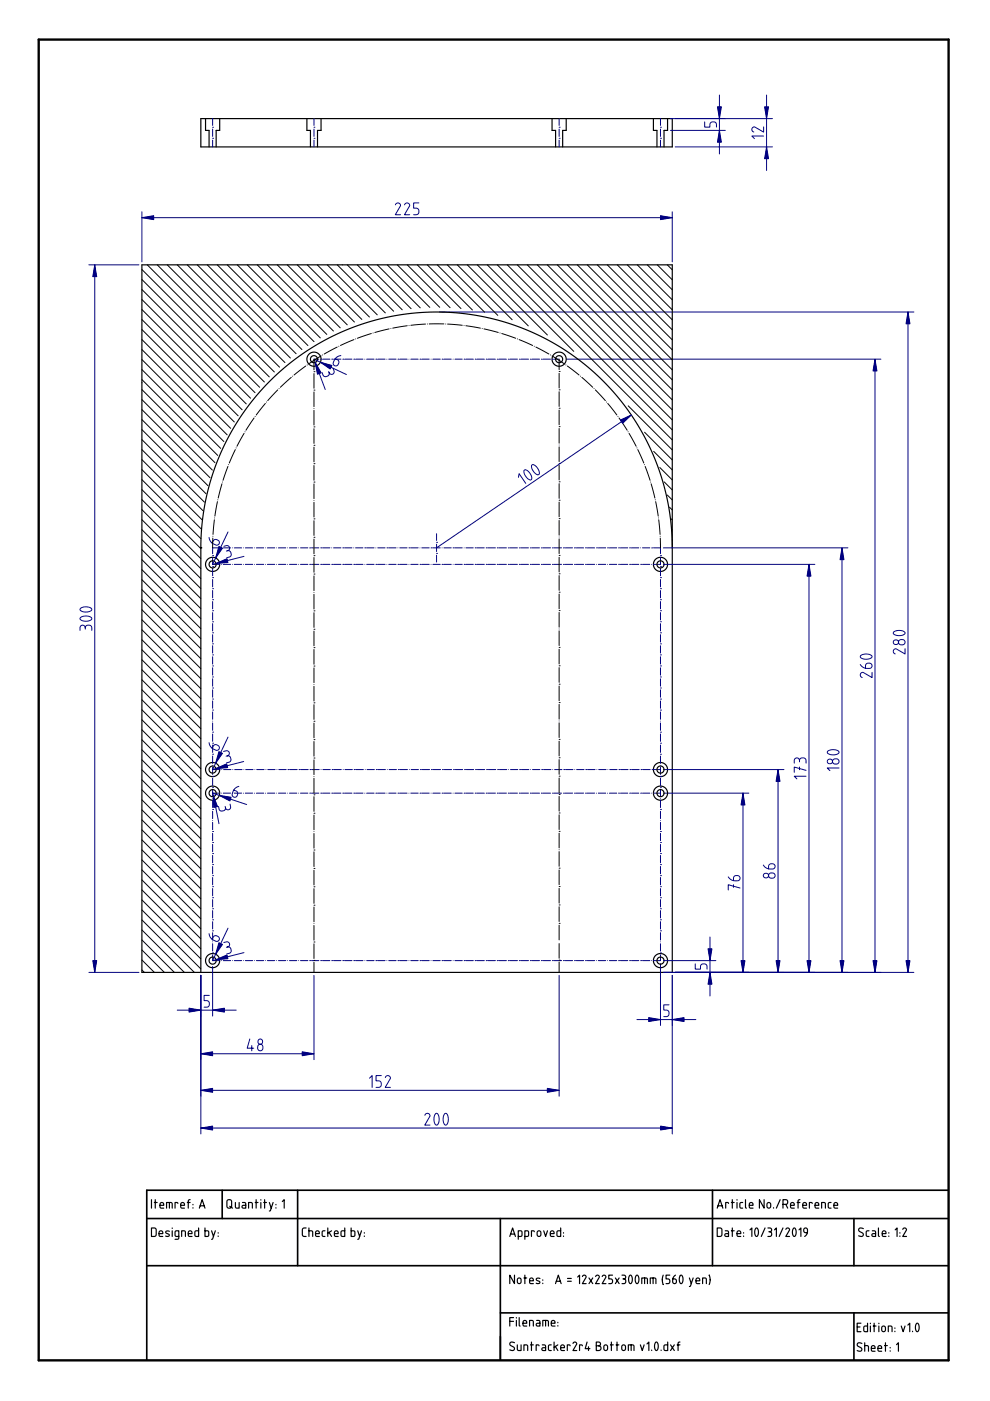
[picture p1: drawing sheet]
<svg xmlns="http://www.w3.org/2000/svg" width="210mm" height="297mm" viewBox="0 0 210 297" stroke-linecap="round" stroke-linejoin="round" font-family="sans-serif">
<path d="M8.2 8.4h192.9v280h-192.9z" fill="none" stroke="#000" stroke-width=".5"/>
<path d="M31.1 258.4h169.9M47.1 252.4v6M63.1 252.4v16M106.1 258.4v30M151.1 252.4v16M181.1 258.4v10M201 252.4h-169.9v36M31.1 268.4h169.9M106.1 278.4h94.9M181.1 278.4v10" fill="none" stroke="#000" stroke-width=".35"/>
<g fill="none" stroke="#000" stroke-width=".25">
<path d="M42.6 31.1h99.9M42.6 25.1h99.9M42.6 116.2v90h99.9v-90M32.1 254.4v1.8M32.7 255h.6M32.9 254.4v1.8M33.9 255.6h.8a.42 .42 0 0 0-.3-.6 .42 .42 0 0 0-.5 .4l.1 .7 .7 .1M35.3 256.2v-1.2h1.1l.1 1.2M35.9 255v1.2M37.7 255.2l-.1-.2h-.5v1.2M38.3 255.6h.8a.42 .42 0 0 0-.3-.6 .42 .42 0 0 0-.5 .4l.1 .7 .7 .1M39.7 255h.6"/>
<path d="M40.3 254.4l-.4 .2v1.6M40.9 255.4v.1M40.9 256.1v.1M42.3 256.2l.6-1.8 .6 1.8M42.4 255.7h.9M48.2 254.5l.5-.1 .3 .1 .1 1.3a.51 .51 0 0 1-.5 .4 .51 .51 0 0 1-.5-.4zM48.7 255.8l.6 .4M49.9 255v.9l.3 .3h.5v-1.2M51.4 255h.5l.2 .2v1h-.5a.3 .3 0 0 1-.3-.3 .3 .3 0 0 1 .3-.3h.5M52.7 256.2v-1.2l.8 .1v1.1M54.1 255h.6M54.3 254.4v1.8"/>
<path d="M55.3 254.4v.1M55.3 255v1.2M55.9 255h.6M56.1 254.4v1.8M57.1 255l.4 1.2M57.9 255l-.6 1.6-.2 .2M58.5 255.4v.1M58.5 256.1v.1M59.9 254.8l.4-.4v1.8M152.1 256.2l.6-1.8 .6 1.8M152.2 255.7h.9M154.5 255.2l-.2-.2h-.4v1.2"/>
<path d="M155.1 255h.6M155.3 254.4v1.8M156.3 254.4v.1M156.3 255v1.2M157.5 255h-.5l-.1 .3v.7l.6 .2M158.1 254.4v1.6l.2 .2M158.9 255.6h.8a.42 .42 0 0 0-.3-.6 .42 .42 0 0 0-.5 .4v.7l.8 .1M162 254.4v1.8l-1-1.8v1.8M162.7 255.1l.3-.1 .3 .1 .1 .7a.4 .4 0 0 1-.4 .4 .4 .4 0 0 1-.4-.4zM164 256.1v.1M165.4 254.4l-.8 1.8M166 255.4h.6a.51 .51 0 0 0 .4-.5 .51 .51 0 0 0-.4-.5h-.6v1.8"/>
<path d="M166.6 255.4l.4 .8M167.6 255.6h.8a.42 .42 0 0 0-.3-.6 .42 .42 0 0 0-.5 .4l.1 .7 .7 .1M169 255h.6M169.6 254.4l-.4 .2v1.6M170.2 255.6h.8a.42 .42 0 0 0-.3-.6 .42 .42 0 0 0-.5 .4l.1 .7 .7 .1M172.2 255.2l-.1-.2h-.5v1.2M172.8 255.6h.8a.42 .42 0 0 0-.3-.6 .42 .42 0 0 0-.5 .4l.1 .7 .7 .1M174.2 256.2v-1.2l.8 .1v1.1M176.2 255h-.4l-.2 .3 .1 .7 .5 .2M176.8 255.6h.8a.42 .42 0 0 0-.3-.6 .42 .42 0 0 0-.5 .4l.1 .7 .7 .1M32.1 260.4h.7l.3 .2v1.2l-.2 .3-.8 .1zM33.7 261.6h.8a.42 .42 0 0 0-.3-.6 .42 .42 0 0 0-.5 .4l.1 .7 .7 .1"/>
<path d="M35.9 261.1h-.7v.3l.6 .3 .1 .2-.2 .2h-.6M36.5 260.4v.1M36.5 261v1.2M37.9 262.2l-.5-.1-.3-.1v-.8l.2-.2h.6v1.5l-.2 .2-.6 .1M38.5 262.2v-1.2l.8 .1v1.1M39.9 261.6h.8a.42 .42 0 0 0-.3-.6 .42 .42 0 0 0-.5 .4l.1 .7 .7 .1M42.1 260.4v1.8l-.6-.1-.2-.2v-.8l.3-.1h.5M43.5 260.4v1.8l.6-.1 .2-.2-.1-.8-.2-.1h-.5M44.9 261l.4 1.2M45.7 261l-.6 1.6-.2 .2M46.3 261.4v.1M46.3 262.1v.1"/>
<path d="M64.9 260.4h-.6l-.2 .4 .1 1.2 .7 .2M65.5 261l.7 .1 .1 1.1M65.5 260.4v1.8M66.9 261.6h.8a.42 .42 0 0 0-.3-.6 .42 .42 0 0 0-.5 .4l.1 .7 .7 .1M68.9 261h-.4l-.2 .3 .1 .7 .5 .2M69.5 260.4v1.8M69.8 261.3l.5 .9M70.3 261l-.8 .5M70.9 261.6h.8a.42 .42 0 0 0-.3-.6 .42 .42 0 0 0-.5 .4l.1 .7 .7 .1M73.1 260.4v1.8l-.6-.1-.2-.2v-.8l.2-.1h.6M74.4 260.4v1.8l.7-.1 .1-.2v-.8l-.2-.1h-.6M75.8 261l.4 1.2"/>
<path d="M76.6 261l-.5 1.6-.3 .2M77.2 261.4v.1M77.2 262.1v.1M108.1 262.2l.6-1.8 .6 1.8M108.3 261.7h.8M108.9 279.4h-.8v1.8M109.1 270.4v1.8l-1-1.8v1.8M109.5 279.4v.1M109.5 280v1.2M109.8 271.1l.3-.1 .3 .1 .1 .7a.4 .4 0 0 1-.4 .4 .4 .4 0 0 1-.4-.4zM109.9 262.2l.5-.1 .3-.1v-.8l-.2-.2h-.6v1.8M110.1 279.4v1.6l.2 .2"/>
<path d="M111.1 271h.6M111.3 262.2l.5-.1 .3-.1v-.8l-.2-.2h-.6v1.8M111.3 270.4v1.8M112.3 271.6h.8a.42 .42 0 0 0-.3-.6 .42 .42 0 0 0-.5 .4l.1 .7 .7 .1M113.3 261.2l-.1-.2h-.5v1.2M113.8 280h.5l.2 .2v1h-.5a.3 .3 0 0 1-.3-.3 .3 .3 0 0 1 .3-.3h.5M114 261.1l.3-.1 .3 .1 .1 .7a.4 .4 0 0 1-.4 .4 .4 .4 0 0 1-.4-.4zM114.5 271.1h-.8l.1 .3 .6 .3 .1 .2-.2 .2h-.6M115.1 271.4v.1M115.1 272.1v.1M115.3 261l.4 1.2 .4-1.2M115.7 280v1.2"/>
<path d="M116.7 261.6h.8a.42 .42 0 0 0-.3-.6 .42 .42 0 0 0-.5 .4l.1 .7 .7 .1M117.8 272.2l.6-1.8 .6 1.8M117.9 271.7h.9M118.9 260.4v1.8l-.6-.1-.2-.2v-.8l.2-.1h.6M119.5 261.4v.1M119.5 262.1v.1M120.3 271.7h.8M120.3 271.1h.8M122.5 270.8l.4-.4v1.8M123.5 270.7a.39 .39 0 0 1 .5-.3 .39 .39 0 0 1 .2 .4l-.7 1.4h.8M124.9 271l.8 1.2M125.7 271l-.8 1.2"/>
<path d="M126.3 270.7a.39 .39 0 0 1 .5-.3 .39 .39 0 0 1 .2 .4l-.7 1.4h.8M127.7 270.7a.39 .39 0 0 1 .5-.3 .39 .39 0 0 1 .2 .4l-.7 1.4h.8M129.9 270.4h-.8v.8h.4a.51 .51 0 0 1 .4 .5 .51 .51 0 0 1-.4 .5h-.4M130.5 271l.8 1.2M131.3 271l-.8 1.2M131.9 270.4h.4a.4 .4 0 0 1 .4 .4 .4 .4 0 0 1-.4 .4 .51 .51 0 0 1 .4 .5 .51 .51 0 0 1-.4 .5h-.4M132.1 271.2h.2M133.5 270.4h.2a1.15 1.15 0 0 1-.1 1.7 1.38 1.38 0 0 1-.1-1.7zM134.9 270.4h.2a1.15 1.15 0 0 1-.1 1.7 1.38 1.38 0 0 1-.1-1.7zM136.1 272.2v-1.2h1.1l.1 1.2M136.7 271v1.2M137.9 272.2v-1.2h1.1l.1 1.2"/>
<path d="M138.5 271v1.2M140.6 272.3h.1M140.6 270.4l-.2 .9 .2 1M142 270.4h-.8v.8h.4a.51 .51 0 0 1 .4 .5 .51 .51 0 0 1-.4 .5h-.4M143.2 270.4h-.1a1.34 1.34 0 0 0-.4 1.6l.2 .1a.5 .5 0 0 0 .5-.4 .5 .5 0 0 0-.4-.5h-.4M144.3 270.4h.1a1.15 1.15 0 0 1 0 1.7 1.38 1.38 0 0 1-.1-1.7zM146.2 271l.4 1.2M147 271l-.6 1.6-.2 .2M147.6 271.6h.8a.42 .42 0 0 0-.3-.6 .42 .42 0 0 0-.5 .4l.1 .7 .7 .1M149 272.2v-1.2l.7 .1 .1 1.1M150.4 270.4a2.6 2.6 0 0 1 0 2M152.1 260.4h.6l.3 .2 .1 1.2-.3 .3-.7 .1z"/>
<path d="M153.8 261h.5l.2 .2v1h-.5a.3 .3 0 0 1-.3-.3 .3 .3 0 0 1 .3-.3h.5M155.1 261h.6M155.3 260.4v1.8M156.3 261.6h.8a.42 .42 0 0 0-.3-.6 .42 .42 0 0 0-.5 .4l.1 .7 .7 .1M157.7 261.4v.1M157.7 262.1v.1M159 260.8l.4-.4v1.8M160.3 260.4h.1a1.15 1.15 0 0 1 0 1.7 1.38 1.38 0 0 1-.1-1.7zM162.2 260.4l-.8 1.8M162.8 260.4h.4a.4 .4 0 0 1 .4 .4 .4 .4 0 0 1-.4 .4 .51 .51 0 0 1 .4 .5 .51 .51 0 0 1-.4 .5h-.4M163 261.2h.2M164.2 260.8l.4-.4v1.8"/>
<path d="M166 260.4l-.8 1.8M166.6 260.7a.39 .39 0 0 1 .5-.3 .39 .39 0 0 1 .3 .4l-.8 1.4h.8M168.3 260.4h.1a1.15 1.15 0 0 1 0 1.7 1.38 1.38 0 0 1-.1-1.7zM169.4 260.8l.4-.4v1.8M171.2 261.4h-.4a.49 .49 0 0 1-.4-.6 .49 .49 0 0 1 .6-.4l.2 .3a1.37 1.37 0 0 1-.6 1.5M183.1 260.5l-.2-.1a.46 .46 0 0 0-.7 0 .46 .46 0 0 0 .1 .7l.5 .3a.46 .46 0 0 1 .1 .7 .46 .46 0 0 1-.7 0l-.1-.1M184.3 261h-.5l-.1 .3v.7l.6 .2M185 261h.5l.1 .2 .1 1h-.5a.3 .3 0 0 1-.3-.3 .3 .3 0 0 1 .3-.3h.5M186.3 260.4v1.6l.1 .2M187 261.6h.8a.42 .42 0 0 0-.2-.6 .42 .42 0 0 0-.6 .4l.1 .7 .7 .1M188.4 261.4v.1M188.4 262.1v.1"/>
<path d="M189.8 260.8l.4-.4v1.8M190.8 261.4v.1M190.8 262.1v.1M191.4 260.7a.39 .39 0 0 1 .5-.3 .39 .39 0 0 1 .3 .4l-.8 1.4h.8M108.1 280.2h.8M109.1 284.7l-.2-.1a.46 .46 0 0 0-.7 0 .46 .46 0 0 0 .1 .7l.6 .3a.46 .46 0 0 1 0 .7 .46 .46 0 0 1-.7 0l-.1-.1M109.7 285.1v1l.3 .2h.5v-1.2M110.9 280.6h.8a.42 .42 0 0 0-.3-.6 .42 .42 0 0 0-.5 .4l.1 .7 .7 .1M111.1 286.3v-1.2l.7 .2 .1 1M112.3 281.2v-1.2l.7 .1 .1 1.1M112.5 285.1h.6M112.7 284.5v1.8"/>
<path d="M114.3 285.3l-.1-.1-.5-.1v1.2M115 285.1l.5 .1 .2 .2v.9h-.5a.3 .3 0 0 1-.3-.3 .3 .3 0 0 1 .3-.3h.5M115.1 281.2v-1.2h1.1l.1 1.2M116.9 280.6h.8a.42 .42 0 0 0-.3-.6 .42 .42 0 0 0-.5 .4l.1 .7 .7 .1M116.9 285.1l-.4 .1-.2 .2v.8l.6 .1M117.5 284.5v1.8M117.7 285.5l.6 .8M118.3 280.4v.1M118.3 281.1v.1M118.3 285.1l-.8 .5M118.9 285.7h.8a.42 .42 0 0 0-.3-.5 .42 .42 0 0 0-.5 .3l.1 .8h.7M120.9 285.3l-.1-.1-.5-.1v1.2"/>
<path d="M121.5 284.8a.39 .39 0 0 1 .5-.3 .39 .39 0 0 1 .3 .5l-.8 1.3h.8M123.5 285.3l-.1-.1-.5-.1v1.2M124.5 284.5l-.4 1.4h1M124.8 285.5v.8M126.4 285.3h.5a.5 .5 0 0 1 .5 .5 .5 .5 0 0 1-.5 .5h-.5v-1.8h.5a.4 .4 0 0 1 .4 .4 .4 .4 0 0 1-.4 .4M128.1 285.3l.3-.2 .3 .2 .1 .6a.4 .4 0 0 1-.4 .4 .4 .4 0 0 1-.4-.4zM129.4 285.1h.6M129.6 284.5v1.8M130.6 285.1h.6M130.8 284.5v1.8M131.9 285.3l.3-.2 .3 .2 .1 .6a.4 .4 0 0 1-.4 .4 .4 .4 0 0 1-.4-.4zM133.2 286.3v-1.2l1.1 .1 .1 1.1"/>
<path d="M133.8 285.1v1.2M135.8 285.1l.4 1.2 .4-1.2M137.2 284.9l.4-.4v1.8M138.2 286.2v.1M139 284.6l.2-.1a1.15 1.15 0 0 1-.1 1.8 1.38 1.38 0 0 1-.1-1.7zM140.2 286.2v.1M141.6 284.5v1.8h-.6l-.2-.2v-.8l.2-.2h.6M142.2 285.1l.8 1.2M143 285.1l-.8 1.2M143.6 285.1h.6M144.2 284.5l-.4 .3v1.5M181.7 281.3h.6"/>
<path d="M182.5 280.5h-.8v1.8h.8M182.7 284.8h-.1a.46 .46 0 0 0-.7 0 .46 .46 0 0 0 .1 .6l.5 .3a.46 .46 0 0 1 .1 .7 .46 .46 0 0 1-.7 0l-.2-.1M183.3 285.3l.8 .1v1.1M183.3 284.7v1.8M183.9 280.5v1.8h-.6l-.2-.2 .1-.8 .2-.1 .5-.1M184.5 280.5v.1M184.5 281.1v1.2M184.7 285.9h.8a.42 .42 0 0 0-.2-.6 .42 .42 0 0 0-.6 .4l.1 .7 .7 .1M185.1 281.1h.6M185.3 280.5v1.8M186.1 285.9h.8a.42 .42 0 0 0-.2-.6 .42 .42 0 0 0-.6 .4l.1 .7 .7 .1M186.3 280.5v.1"/>
<path d="M186.3 281.1v1.2M187.1 281.3l.2-.2 .3 .2 .1 .6a.4 .4 0 0 1-.4 .4 .4 .4 0 0 1-.4-.4zM187.5 285.3h.6M187.7 284.7v1.8M188.3 282.3v-1.2l.8 .2v1M188.7 285.7v.1M188.7 286.4v.1M189.7 281.5v.1M189.7 282.2v.1M190.1 285.1l.4-.4v1.8M191.1 281.1l.4 1.2 .4-1.2M192.5 280.9l.4-.4v1.8"/>
<path d="M193.5 282.2v.1M194.3 280.6l.2-.1a1.15 1.15 0 0 1-.1 1.8 1.38 1.38 0 0 1-.1-1.7z"/>
</g>
<path d="M157.5 168.2v38" fill="none" stroke="#000080" stroke-width=".21"/>
<path d="M157.1 203.7h.8l-.4 2.5z" fill="#000080"/>
<path d="M157.1 203.7h.8l-.4 2.5z" fill="#000080" stroke="#000080" stroke-width=".21"/>
<path d="M157.5 168.2l.4 2.5h-.8z" fill="#000080"/>
<path d="M157.5 168.2l.4 2.5h-.8z" fill="#000080" stroke="#000080" stroke-width=".21"/>
<path d="M140.7 168.2h18.1M154.4 185.9a1.81 1.81 0 0 0 2.3 .7 .62 .62 0 0 0 0-.8 .62 .62 0 0 0-.7-.1l-.4 .3-.1 .7M155.5 187.6v.5M156.9 188.3l-2.5-.7v1.1M140.7 206.2h18.1M42.6 239.2h99.9" fill="none" stroke="#000080" stroke-width=".21"/>
<path d="M42.6 239.2l2.5-.4v.8z" fill="#000080"/>
<path d="M42.6 239.2l2.5-.4v.8z" fill="#000080" stroke="#000080" stroke-width=".21"/>
<path d="M140 238.8l2.5 .4-2.5 .4z" fill="#000080"/>
<path d="M140 238.8l2.5 .4-2.5 .4z" fill="#000080" stroke="#000080" stroke-width=".21"/>
<path d="M42.6 206.8v33.6M142.5 206.8v33.6M42.6 231.2h75.9M90.1 236.5a.54 .54 0 0 1 .6-.4 .54 .54 0 0 1 .4 .6l-1 1.8h1.1M92.3 236.1l.3-.1a1.68 1.68 0 0 1 0 2.5 1.85 1.85 0 0 1-.3-2.4zM94.3 236.1l.2-.1a1.68 1.68 0 0 1 0 2.5 1.85 1.85 0 0 1-.2-2.4z" fill="none" stroke="#000080" stroke-width=".21"/>
<path d="M42.6 231.2l2.5-.4v.8z" fill="#000080"/>
<path d="M42.6 231.2l2.5-.4v.8z" fill="#000080" stroke="#000080" stroke-width=".21"/>
<path d="M116 230.8l2.5 .4-2.5 .4z" fill="#000080"/>
<path d="M116 230.8l2.5 .4-2.5 .4z" fill="#000080" stroke="#000080" stroke-width=".21"/>
<path d="M42.6 206.8v25.6M118.5 206.8v25.6M42.6 223.4h24M78.3 228.6l.6-.6v2.5M80.8 228h-1.1v1.2h.6a.71 .71 0 0 1 .6 .7 .71 .71 0 0 1-.6 .6h-.6M81.7 228.5a.54 .54 0 0 1 .6-.4 .54 .54 0 0 1 .4 .6l-1 1.8h1.1" fill="none" stroke="#000080" stroke-width=".21"/>
<path d="M42.6 223.4l2.5-.4v.8z" fill="#000080"/>
<path d="M42.6 223.4l2.5-.4v.8z" fill="#000080" stroke="#000080" stroke-width=".21"/>
<path d="M64.1 223l2.5 .4-2.5 .4z" fill="#000080"/>
<path d="M64.1 223l2.5 .4-2.5 .4z" fill="#000080" stroke="#000080" stroke-width=".21"/>
<g fill="none" stroke="#000080" stroke-width=".21">
<path d="M192.5 66.2v140M42.6 206.8v17.9M66.6 206.8v17.9M53 220.3l-.6 1.9h1.4M53.4 221.7v1.1M54.8 221.6a.62 .62 0 0 1 .8 0 .62 .62 0 0 1 .1 .7 .58 .58 0 0 1-.7 .5 .58 .58 0 0 1-.4-.8z"/>
<circle cx="55.2" cy="220.8" r=".53"/>
</g>
<path d="M192.1 203.7h.8l-.4 2.5z" fill="#000080"/>
<path d="M192.1 203.7h.8l-.4 2.5z" fill="#000080" stroke="#000080" stroke-width=".21"/>
<path d="M192.5 66.2l.4 2.5h-.8z" fill="#000080"/>
<path d="M192.5 66.2l.4 2.5h-.8z" fill="#000080" stroke="#000080" stroke-width=".21"/>
<g fill="none" stroke="#000080" stroke-width=".21">
<path d="M93.2 66.2h100.6M185.5 76.2v130M189.5 134a1.7 1.7 0 0 1 2.4 .2 1.68 1.68 0 0 1-2.5 0zM190.7 135.8l.1-.2a.65 .65 0 0 1 .9 .1 .65 .65 0 0 1 0 .9 .65 .65 0 0 1-.9 .1 .56 .56 0 0 1-.1-.9zM191.9 137.5v1.2l-1.9-1.1a.54 .54 0 0 0-.6 .4 .54 .54 0 0 0 .4 .6M143.2 206.2h50.6"/>
<circle cx="189.9" cy="136.1" r=".53"/>
</g>
<path d="M185.1 203.7h.8l-.4 2.5z" fill="#000080"/>
<path d="M185.1 203.7h.8l-.4 2.5z" fill="#000080" stroke="#000080" stroke-width=".21"/>
<path d="M185.5 76.2l.4 2.5h-.8z" fill="#000080"/>
<path d="M185.5 76.2l.4 2.5h-.8z" fill="#000080" stroke="#000080" stroke-width=".21"/>
<path d="M120.2 76.2h66.6M182.5 139a1.7 1.7 0 0 1 2.4 .2 1.68 1.68 0 0 1-2.5 0zM182.4 140.9a1.81 1.81 0 0 0 2.3 .7 .62 .62 0 0 0 0-.8 .62 .62 0 0 0-.7-.2l-.5 .3v.8M184.9 142.5v1.2l-1.9-1.1a.54 .54 0 0 0-.6 .4 .54 .54 0 0 0 .4 .6M165 163.2v43M143.2 206.2h43.6" fill="none" stroke="#000080" stroke-width=".21"/>
<g fill="none" stroke="#000" stroke-width=".25">
<circle cx="66.6" cy="76.2" r="1.5"/>
<circle cx="118.5" cy="76.2" r="1.5"/>
<circle cx="45.1" cy="119.7" r="1.5"/>
<circle cx="140" cy="119.7" r="1.5"/>
<circle cx="45.1" cy="168.2" r="1.5"/>
<circle cx="45.1" cy="163.2" r="1.5"/>
<circle cx="140" cy="168.2" r="1.5"/>
<circle cx="140" cy="163.2" r="1.5"/>
<circle cx="45.1" cy="203.7" r="1.5"/>
<circle cx="140" cy="203.7" r="1.5"/>
</g>
<path d="M164.5 203.7h.9l-.4 2.5z" fill="#000080"/>
<path d="M164.5 203.7h.9l-.4 2.5z" fill="#000080" stroke="#000080" stroke-width=".21"/>
<path d="M165 163.2l.4 2.5h-.9z" fill="#000080"/>
<path d="M165 163.2l.4 2.5h-.9z" fill="#000080" stroke="#000080" stroke-width=".21"/>
<g fill="none" stroke="#000080" stroke-width=".21">
<path d="M140.7 163.2h25.5M161.8 183.4a1.81 1.81 0 0 0 2.4 .7 .62 .62 0 0 0 0-.8 .62 .62 0 0 0-.8-.1l-.4 .3v.7M163.1 185.2l.2-.1a.65 .65 0 0 1 .9 .1 .65 .65 0 0 1 0 .9 .65 .65 0 0 1-.9 .1 .56 .56 0 0 1-.2-1zM37.6 214.2h12.5M140.7 206.2h25.5"/>
<circle cx="162.4" cy="185.6" r=".53"/>
</g>
<path d="M40.1 213.8l2.5 .4-2.5 .4z" fill="#000080"/>
<path d="M40.1 213.8l2.5 .4-2.5 .4z" fill="#000080" stroke="#000080" stroke-width=".21"/>
<path d="M45.1 214.2l2.5-.4v.8z" fill="#000080"/>
<path d="M45.1 214.2l2.5-.4v.8z" fill="#000080" stroke="#000080" stroke-width=".21"/>
<path d="M42.6 206.8v8.6M44.4 211h-1.1v1.2h.5a.71 .71 0 0 1 .6 .6 .71 .71 0 0 1-.6 .7h-.5M45.1 204.9v10.5M135 216.2h12.5" fill="none" stroke="#000080" stroke-width=".21"/>
<path d="M142.5 216.2l2.5-.4v.8z" fill="#000080"/>
<path d="M142.5 216.2l2.5-.4v.8z" fill="#000080" stroke="#000080" stroke-width=".21"/>
<path d="M137.5 215.8l2.5 .4-2.5 .4z" fill="#000080"/>
<path d="M137.5 215.8l2.5 .4-2.5 .4z" fill="#000080" stroke="#000080" stroke-width=".21"/>
<g fill="none" stroke="#000080" stroke-width=".21">
<path d="M162.5 20.1v16M66.6 76.2h1M68 76.2h.1M68.4 76.2h1.5M70.3 76.2h.1M70.7 76.2h1.6M72.7 76.2h.1M73.1 76.2h1.5M75 76.2h.1M75.4 76.2h1.6M77.4 76.2h.1M77.7 76.2h1.6"/>
<path d="M79.7 76.2h.1M80.1 76.2h1.5M82 76.2h.1M82.4 76.2h1.6M84.4 76.2h.1M84.8 76.2h1.5M86.7 76.2h.1M87.1 76.2h1.6M89.1 76.2h.1M89.4 76.2h1.6M91.4 76.2h.1M91.8 76.2h1.5"/>
<path d="M93.7 76.2h.1M94.1 76.2h1.6M96.1 76.2h.1M96.5 76.2h1.5M98.4 76.2h.1M98.8 76.2h1.6M100.7 76.2h.1M101.1 76.2h1.6M103.1 76.2h.1M103.5 76.2h1.5M105.4 76.2h.1M105.8 76.2h1.6"/>
<path d="M107.8 76.2h.1M108.2 76.2h1.5M110.1 76.2h.1M110.5 76.2h1.6M112.4 76.2h.1M112.8 76.2h1.6M114.8 76.2h.1M115.2 76.2h1.5M117.1 76.2h.1M117.5 76.2h1M45.1 117.8h.1M45.1 119.7h1.5"/>
<path d="M45.1 118.2v1.5M46.6 116.2h-1.5v1.2M46.9 116.2h.1M46.9 119.7h.1M47.3 116.2h1.6M47.3 119.7h1.6M49.3 116.2h.1M49.3 119.7h.1M49.7 116.2h1.5M49.7 119.7h1.5M51.6 116.2h.1M51.6 119.7h.1"/>
<path d="M52 116.2h1.6M52 119.7h1.6M54 116.2h.1M54 119.7h.1M54.4 116.2h1.5M54.4 119.7h1.5M56.3 116.2h.1M56.3 119.7h.1M56.7 116.2h1.6M56.7 119.7h1.6M58.6 116.2h.1M58.6 119.7h.1"/>
<path d="M59 116.2h1.6M59 119.7h1.6M61 116.2h.1M61 119.7h.1M61.4 116.2h1.5M61.4 119.7h1.5M63.3 116.2h.1M63.3 119.7h.1M63.7 116.2h1.6M63.7 119.7h1.6M65.7 116.2h.1M65.7 119.7h.1"/>
<path d="M66 116.2h1.6M66 119.7h1.6M68 116.2h.1M68 119.7h.1M68.4 116.2h1.5M68.4 119.7h1.5M70.3 116.2h.1M70.3 119.7h.1M70.7 116.2h1.6M70.7 119.7h1.6M72.7 116.2h.1M72.7 119.7h.1"/>
<path d="M73.1 116.2h1.5M73.1 119.7h1.5M75 116.2h.1M75 119.7h.1M75.4 116.2h1.6M75.4 119.7h1.6M77.4 116.2h.1M77.4 119.7h.1M77.7 116.2h1.6M77.7 119.7h1.6M79.7 116.2h.1M79.7 119.7h.1"/>
<path d="M80.1 116.2h1.5M80.1 119.7h1.5M82 116.2h.1M82 119.7h.1M82.4 116.2h1.6M82.4 119.7h1.6M84.4 116.2h.1M84.4 119.7h.1M84.8 116.2h1.5M84.8 119.7h1.5M86.7 116.2h.1M86.7 119.7h.1"/>
<path d="M87.1 116.2h1.6M87.1 119.7h1.6M89 116.2h.1M89.1 119.7h.1M89.4 116.2h1.6M89.4 119.7h1.6M91.4 116.2h.1M91.4 119.7h.1M91.8 116.2h1.5M91.8 119.7h1.5M93.7 116.2h.1M93.7 119.7h.1"/>
<path d="M94.1 116.2h1.6M94.1 119.7h1.6M96.1 116.2h.1M96.1 119.7h.1M96.5 116.2h1.5M96.5 119.7h1.5M98.4 116.2h.1M98.4 119.7h.1M98.8 116.2h1.6M98.8 119.7h1.6M100.7 116.2h.1M100.7 119.7h.1"/>
<path d="M101.1 116.2h1.6M101.1 119.7h1.6M103.1 116.2h.1M103.1 119.7h.1M103.5 116.2h1.5M103.5 119.7h1.5M105.4 116.2h.1M105.4 119.7h.1M105.8 116.2h1.6M105.8 119.7h1.6M107.8 116.2h.1M107.8 119.7h.1"/>
<path d="M108.1 116.2h1.6M108.2 119.7h1.5M110.1 116.2h.1M110.1 119.7h.1M110.5 116.2h1.5M110.5 119.7h1.6M112.4 116.2h.1M112.4 119.7h.1M112.8 116.2h1.6M112.8 119.7h1.6M114.8 116.2h.1M114.8 119.7h.1"/>
<path d="M115.2 116.2h1.5M115.2 119.7h1.5M117.1 116.2h.1M117.1 119.7h.1M117.5 116.2h1.6M117.5 119.7h1.6M119.5 116.2h.1M119.5 119.7h.1M119.8 116.2h1.6M119.8 119.7h1.6M121.8 116.2h.1M121.8 119.7h.1"/>
<path d="M122.2 116.2h1.5M122.2 119.7h1.5M124.1 116.2h.1M124.1 119.7h.1M124.5 116.2h1.6M124.5 119.7h1.6M126.5 116.2h.1M126.5 119.7h.1M126.9 116.2h1.5M126.9 119.7h1.5M128.8 116.2h.1M128.8 119.7h.1"/>
<path d="M129.2 116.2h1.6M129.2 119.7h1.6M131.1 116.2h.1M131.2 119.7h.1M131.5 116.2h1.6M131.5 119.7h1.6M133.5 116.2h.1M133.5 119.7h.1M133.9 116.2h1.5M133.9 119.7h1.5M135.8 116.2h.1M135.8 119.7h.1"/>
<path d="M136.2 116.2h1.6M136.2 119.7h1.6M138.2 116.2h.1M138.2 119.7h.1M138.6 116.2h1.4v1.2M138.6 119.7h1.4M140 117.8h.1M140 118.2v1.5M45.1 120.1h.1M45.1 122.5h.1M45.1 124.8h.1M45.1 127.1h.1"/>
<path d="M45.1 129.5h.1M45.1 131.8h.1M45.1 134.2h.1M45.1 136.5h.1M45.1 138.9h.1M45.1 120.5v1.6M45.1 122.9v1.5M45.1 125.2v1.6M45.1 127.5v1.6M45.1 129.9v1.5M45.1 132.2v1.6M45.1 134.6v1.5"/>
<path d="M45.1 136.9v1.6M45.1 139.2v1.6M140 120.1h.1M140 122.5h.1M140 124.8h.1M140 127.1h.1M140 129.5h.1M140 131.8h.1M140 134.2h.1M140 136.5h.1M140 138.9h.1M140 120.5v1.6"/>
<path d="M140 122.9v1.5M140 125.2v1.6M140 127.5v1.6M140 129.9v1.5M140 132.2v1.6M140 134.6v1.5M140 136.9v1.6M140 139.2v1.6M45.1 141.2h.1M45.1 143.5h.1M45.1 145.9h.1M45.1 148.2h.1"/>
<path d="M45.1 150.6h.1M45.1 155.2h.1M45.1 157.6h.1M45.1 159.9h.1M45.1 141.6v1.5M45.1 143.9v1.6M45.1 146.3v1.5M45.1 148.6v1.6M45.1 150.9v1.6M45.1 152.9h.1M45.1 153.3v1.5M45.1 155.6v1.6"/>
<path d="M45.1 158v1.5M140 141.2h.1M140 143.5h.1M140 145.9h.1M140 148.2h.1M140 150.6h.1M140 155.2h.1M140 157.6h.1M140 159.9h.1M140 141.6v1.5M140 143.9v1.6M140 146.3v1.5"/>
<path d="M140 148.6v1.6M140 150.9v1.6M140 152.9h.1M140 153.3v1.5M140 155.6v1.6M140 158v1.5M45.1 164.6h.1M45.1 166.9h.1M45.1 171.6h.1M45.1 176.3h.1M45.1 178.6h.1M45.1 160.3v1.6"/>
<path d="M45.1 162.3h.1M45.1 162.6v1.6M45.1 165v1.5M45.1 167.3v1.6M45.1 169.3h.1M45.1 169.7v1.5M45.1 172v1.6M45.1 174h.1M45.1 174.3v1.6M45.1 176.7v1.5M45.1 179v1.6M45.1 168.2h1.5"/>
<path d="M45.2 163.2h1.4M46.9 168.2h.1M47 163.2h.1M47.3 168.2h1.6M47.4 163.2h1.6M49.3 168.2h.1M49.4 163.2h.1M49.7 168.2h1.5M49.8 163.2h1.5M51.6 168.2h.1M51.7 163.2h.1M52 168.2h1.6"/>
<path d="M52.1 163.2h1.6M54 168.2h.1M54 163.2h.1M54.4 168.2h1.5M54.4 163.2h1.6M56.3 168.2h.1M56.4 163.2h.1M56.7 168.2h1.6M56.8 163.2h1.5M58.6 168.2h.1M58.7 163.2h.1M59 168.2h1.6"/>
<path d="M59.1 163.2h1.6M61 168.2h.1M61.1 163.2h.1M61.4 168.2h1.5M61.5 163.2h1.5M63.3 168.2h.1M63.4 163.2h.1M63.7 168.2h1.6M63.8 163.2h1.5M65.7 168.2h.1M65.7 163.2h.1M66 168.2h1.6"/>
<path d="M66.1 163.2h1.6M68 168.2h.1M68.1 163.2h.1M68.4 168.2h1.5M68.5 163.2h1.5M70.3 168.2h.1M70.4 163.2h.1M70.7 168.2h1.6M70.8 163.2h1.6M72.7 168.2h.1M72.8 163.2h.1M73.1 168.2h1.5"/>
<path d="M73.1 163.2h1.6M75 168.2h.1M75.1 163.2h.1M75.4 168.2h1.6M75.5 163.2h1.5M77.4 168.2h.1M77.4 163.2h.1M77.7 168.2h1.6M77.8 163.2h1.6M79.7 168.2h.1M79.8 163.2h.1M80.1 168.2h1.5"/>
<path d="M80.2 163.2h1.5M82 168.2h.1M82.1 163.2h.1M82.4 168.2h1.6M82.5 163.2h1.6M84.4 168.2h.1M84.5 163.2h.1M84.8 168.2h1.5M84.8 163.2h1.6M86.7 168.2h.1M86.8 163.2h.1M87.1 168.2h1.6"/>
<path d="M87.2 163.2h1.5M89.1 168.2h.1M89.1 163.2h.1M89.4 168.2h1.6M89.5 163.2h1.6M91.4 168.2h.1M91.5 163.2h.1M91.8 168.2h1.5M91.9 163.2h1.5M93.7 168.2h.1M93.8 163.2h.1M94.1 168.2h1.6"/>
<path d="M94.2 163.2h1.6M96.1 168.2h.1M96.1 163.2h.1M96.5 168.2h1.5M96.5 163.2h1.6M98.4 168.2h.1M98.5 163.2h.1M98.8 168.2h1.6M98.9 163.2h1.5M100.7 168.2h.1M100.8 163.2h.1M101.1 168.2h1.6"/>
<path d="M101.2 163.2h1.6M103.1 168.2h.1M103.2 163.2h.1M103.5 168.2h1.5M103.6 163.2h1.5M105.4 168.2h.1M105.5 163.2h.1M105.8 168.2h1.6M105.9 163.2h1.6M107.8 168.2h.1M107.8 163.2h.1M108.2 168.2h1.5"/>
<path d="M108.2 163.2h1.6M110.1 168.2h.1M110.2 163.2h.1M110.5 168.2h1.6M110.6 163.2h1.5M112.4 168.2h.1M112.5 163.2h.1M112.8 168.2h1.6M112.9 163.2h1.6M114.8 168.2h.1M114.9 163.2h.1M115.2 168.2h1.5"/>
<path d="M115.2 163.2h1.6M117.1 168.2h.1M117.2 163.2h.1M117.5 168.2h1.6M117.6 163.2h1.5M119.5 168.2h.1M119.5 163.2h.1M119.8 168.2h1.6M119.9 163.2h1.6M121.8 168.2h.1M121.9 163.2h.1M122.2 168.2h1.5"/>
<path d="M122.3 163.2h1.5M124.1 168.2h.1M124.2 163.2h.1M124.5 168.2h1.6M124.6 163.2h1.6M126.5 168.2h.1M126.6 163.2h.1M126.9 168.2h1.5M126.9 163.2h1.6M128.8 168.2h.1M128.9 163.2h.1M129.2 168.2h1.6"/>
<path d="M129.3 163.2h1.5M131.2 168.2h.1M131.2 163.2h.1M131.5 168.2h1.6M131.6 163.2h1.6M133.5 168.2h.1M133.6 163.2h.1M133.9 168.2h1.5M134 163.2h1.5M135.8 168.2h.1M135.9 163.2h.1M136.2 168.2h1.6"/>
<path d="M136.3 163.2h1.6M138.2 168.2h.1M138.2 163.2h.1M138.6 168.2h1.4M138.6 163.2h1.4M140 164.6h.1M140 166.9h.1M140 171.6h.1M140 176.3h.1M140 178.6h.1M140 160.3v1.6M140 162.3h.1"/>
<path d="M140 162.6v1.6M140 165v1.5M140 167.3v1.6M140 169.3h.1M140 169.7v1.5M140 172v1.6M140 174h.1M140 174.3v1.6M140 176.7v1.5M140 179v1.6M45.1 181h.1M45.1 183.3h.1"/>
<path d="M45.1 185.7h.1M45.1 188h.1M45.1 190.3h.1M45.1 192.7h.1M45.1 195h.1M45.1 197.4h.1M45.1 181.4v1.5M45.1 183.7v1.6M45.1 186v1.6M45.1 188.4v1.5M45.1 190.7v1.6M45.1 193.1v1.5"/>
<path d="M45.1 195.4v1.6M45.1 197.7v1.6M45.1 199.7h.1M140 181h.1M140 183.3h.1M140 185.7h.1M140 188h.1M140 190.3h.1M140 192.7h.1M140 195h.1M140 197.4h.1M140 181.4v1.5"/>
<path d="M140 183.7v1.6M140 186v1.6M140 188.4v1.5M140 190.7v1.6M140 193.1v1.5M140 195.4v1.6M140 197.7v1.6M140 199.7h.1M45.1 202h.1M45.1 200.1v1.5M45.1 202.4v1.3h1.5M46.9 203.7h.1"/>
<path d="M47.3 203.7h1.6M49.3 203.7h.1M49.7 203.7h1.5M51.6 203.7h.1M52 203.7h1.6M54 203.7h.1M54.4 203.7h1.5M56.3 203.7h.1M56.7 203.7h1.6M58.6 203.7h.1M59 203.7h1.6M61 203.7h.1"/>
<path d="M61.4 203.7h1.5M63.3 203.7h.1M63.7 203.7h1.6M65.7 203.7h.1M66 203.7h1.6M68 203.7h.1M68.4 203.7h1.5M70.3 203.7h.1M70.7 203.7h1.6M72.7 203.7h.1M73.1 203.7h1.5M75 203.7h.1"/>
<path d="M75.4 203.7h1.6M77.4 203.7h.1M77.7 203.7h1.6M79.7 203.7h.1M80.1 203.7h1.5M82 203.7h.1M82.4 203.7h1.6M84.4 203.7h.1M84.8 203.7h1.5M86.7 203.7h.1M87.1 203.7h1.6M89.1 203.7h.1"/>
<path d="M89.4 203.7h1.6M91.4 203.7h.1M91.8 203.7h1.5M93.7 203.7h.1M94.1 203.7h1.6M96.1 203.7h.1M96.5 203.7h1.5M98.4 203.7h.1M98.8 203.7h1.6M100.7 203.7h.1M101.1 203.7h1.6M103.1 203.7h.1"/>
<path d="M103.5 203.7h1.5M105.4 203.7h.1M105.8 203.7h1.6M107.8 203.7h.1M108.2 203.7h1.5M110.1 203.7h.1M110.5 203.7h1.6M112.4 203.7h.1M112.8 203.7h1.6M114.8 203.7h.1M115.2 203.7h1.5M117.1 203.7h.1"/>
<path d="M117.5 203.7h1.6M119.5 203.7h.1M119.8 203.7h1.6M121.8 203.7h.1M122.2 203.7h1.5M124.1 203.7h.1M124.5 203.7h1.6M126.5 203.7h.1M126.9 203.7h1.5M128.8 203.7h.1M129.2 203.7h1.6M131.2 203.7h.1"/>
<path d="M131.5 203.7h1.6M133.5 203.7h.1M133.9 203.7h1.5M135.8 203.7h.1M136.2 203.7h1.6M138.2 203.7h.1M140 202h.1M140 200.1v1.5M140 202.4v1.3h-1.4M140 204.3v13.1M141.8 213h-1.1v1.2h.6a.71 .71 0 0 1 .6 .6 .71 .71 0 0 1-.6 .7h-.6M142.5 206.8v10.6"/>
</g>
<g fill="none" stroke="#000" stroke-width=".25">
<path d="M42.6 25.1v6M142.5 25.1v6"/>
<circle cx="66.6" cy="76.2" r=".75"/>
<circle cx="118.5" cy="76.2" r=".75"/>
<circle cx="45.1" cy="119.7" r=".75"/>
<circle cx="140" cy="119.7" r=".75"/>
<circle cx="45.1" cy="163.2" r=".75"/>
<circle cx="45.1" cy="168.2" r=".75"/>
<circle cx="140" cy="163.2" r=".75"/>
<circle cx="140" cy="168.2" r=".75"/>
<circle cx="45.1" cy="203.7" r=".75"/>
<circle cx="140" cy="203.7" r=".75"/>
</g>
<path d="M162.5 31.1l.4 2.5h-.8z" fill="#000080"/>
<path d="M162.5 31.1l.4 2.5h-.8z" fill="#000080" stroke="#000080" stroke-width=".21"/>
<path d="M162.1 22.6h.8l-.4 2.5z" fill="#000080"/>
<path d="M162.1 22.6h.8l-.4 2.5z" fill="#000080" stroke="#000080" stroke-width=".21"/>
<g fill="none" stroke="#000080" stroke-width=".21">
<path d="M45.1 29.3h.1M45.1 27h.1M45.1 25.1v1.5M45.1 27.4v1.5M45.1 29.7v1.4M66.6 29.3h.1M66.6 27h.1M66.6 25.1v1.5M66.6 27.4v1.5M66.6 29.7v1.4M118.5 29.3h.1M118.5 27h.1"/>
<path d="M118.5 25.1v1.5M118.5 27.4v1.5M118.5 29.7v1.4M140 29.3h.1M140 27h.1M140 25.1v1.5M140 27.4v1.5M140 29.7v1.4M143.2 31.1h20.6M143.2 25.1h20.6M152.5 20.1v12.5M161.9 28.8h-2.5l.6 .6"/>
<path d="M161.9 26.9v1.1l-1.8-1.1a.54 .54 0 0 0-.7 .4 .54 .54 0 0 0 .4 .7"/>
</g>
<path d="M43.6 25.1v2.5h.7v3.5M46.6 25.1v2.5h-.8v3.5M65.1 25.1v2.5h.7v3.5M68.1 25.1v2.5h-.8v3.5M117 25.1v2.5h.8v3.5M120 25.1v2.5h-.7v3.5M138.5 25.1v2.5h.8v3.5M141.5 25.1v2.5h-.7v3.5" fill="none" stroke="#000" stroke-width=".25"/>
<path d="M152.5 27.6l.4 2.5h-.8z" fill="#000080"/>
<path d="M152.5 27.6l.4 2.5h-.8z" fill="#000080" stroke="#000080" stroke-width=".21"/>
<path d="M152.1 22.6h.8l-.4 2.5z" fill="#000080"/>
<path d="M152.1 22.6h.8l-.4 2.5z" fill="#000080" stroke="#000080" stroke-width=".21"/>
<path d="M142.2 27.6h11.6M142.2 25.1h11.6M149.4 25.8v1.2h1.1v-.6a.71 .71 0 0 1 .7-.6 .71 .71 0 0 1 .7 .6v.6M20.1 56.2v150" fill="none" stroke="#000080" stroke-width=".21"/>
<path d="M142.5 116.2v-60h-112.4v150h12.5" fill="none" stroke="#000" stroke-width=".25"/>
<path d="M19.7 203.7h.8l-.4 2.5z" fill="#000080"/>
<path d="M19.7 203.7h.8l-.4 2.5z" fill="#000080" stroke="#000080" stroke-width=".21"/>
<path d="M20.1 56.2l.4 2.5h-.8z" fill="#000080"/>
<path d="M20.1 56.2l.4 2.5h-.8z" fill="#000080" stroke="#000080" stroke-width=".21"/>
<path d="M18.8 56.2h10.7M30.1 46.2h112.4M17 133.7v-.6a.56 .56 0 0 1 .5-.6 .56 .56 0 0 1 .6 .6 .71 .71 0 0 1 .7-.6 .71 .71 0 0 1 .7 .6v.6M17.1 130.9a1.7 1.7 0 0 1 2.4 .3 1.68 1.68 0 0 1-2.5 0zM17.1 129a1.7 1.7 0 0 1 2.4 .2 1.68 1.68 0 0 1-2.5 0zM18.1 133.1v.3M18.8 206.2h10.7" fill="none" stroke="#000080" stroke-width=".21"/>
<path d="M30.1 46.2l2.5-.5v.9z" fill="#000080"/>
<path d="M30.1 46.2l2.5-.5v.9z" fill="#000080" stroke="#000080" stroke-width=".21"/>
<path d="M140 45.7l2.5 .5-2.5 .4z" fill="#000080"/>
<path d="M140 45.7l2.5 .5-2.5 .4z" fill="#000080" stroke="#000080" stroke-width=".21"/>
<path d="M30.1 44.9v10.6M83.8 43.4a.54 .54 0 0 1 .7-.4 .54 .54 0 0 1 .4 .7l-1.1 1.8h1.1M85.8 43.4a.54 .54 0 0 1 .6-.4 .54 .54 0 0 1 .4 .7l-1 1.8h1.1M88.8 43h-1.1v1.1h.6a.71 .71 0 0 1 .5 .7 .71 .71 0 0 1-.5 .7h-.6M142.5 44.9v10.6M51.7 202l-6.6 1.7" fill="none" stroke="#000080" stroke-width=".21"/>
<path d="M45.8 203.5l2.3-1 .2 .8z" fill="#000080"/>
<path d="M45.8 203.5l2.3-1 .2 .8z" fill="#000080" stroke="#000080" stroke-width=".21"/>
<path d="M45.1 167.9l1.3 6.7M47.5 199.8l.5-.1a.56 .56 0 0 1 .7 .4 .56 .56 0 0 1-.4 .7 .71 .71 0 0 1 .7 .5 .71 .71 0 0 1-.4 .8l-.5 .2M48.3 200.8h-.3" fill="none" stroke="#000080" stroke-width=".21"/>
<path d="M45.2 168.6l.9 2.4-.8 .2z" fill="#000080"/>
<path d="M45.2 168.6l.9 2.4-.8 .2z" fill="#000080" stroke="#000080" stroke-width=".21"/>
<path d="M47.7 171l.1 .2M48.8 170.5l.1 .5a.56 .56 0 0 1-.4 .7 .56 .56 0 0 1-.7-.5 .71 .71 0 0 1-.6 .7 .71 .71 0 0 1-.8-.4l-.1-.5M51.7 161.5l-6.7 1.7" fill="none" stroke="#000080" stroke-width=".21"/>
<path d="M45.7 163l2.4-1.1 .2 .9z" fill="#000080"/>
<path d="M45.7 163l2.4-1.1 .2 .9z" fill="#000080" stroke="#000080" stroke-width=".21"/>
<path d="M51.7 118l-6.6 1.7M47.4 159.3l.5-.1a.56 .56 0 0 1 .7 .4 .56 .56 0 0 1-.4 .7 .71 .71 0 0 1 .7 .5 .71 .71 0 0 1-.3 .8l-.6 .1M48.2 160.3h-.3" fill="none" stroke="#000080" stroke-width=".21"/>
<path d="M45.8 119.5l2.3-1 .2 .8z" fill="#000080"/>
<path d="M45.8 119.5l2.3-1 .2 .8z" fill="#000080" stroke="#000080" stroke-width=".21"/>
<path d="M66.6 76.2l2.4 6.4M47.5 115.8l.5-.1a.56 .56 0 0 1 .7 .4 .56 .56 0 0 1-.4 .7 .71 .71 0 0 1 .7 .5 .71 .71 0 0 1-.4 .8l-.5 .1M48.3 116.8h-.3" fill="none" stroke="#000080" stroke-width=".21"/>
<path d="M66.8 76.9l1.3 2.2-.8 .2z" fill="#000080"/>
<path d="M66.8 76.9l1.3 2.2-.8 .2z" fill="#000080" stroke="#000080" stroke-width=".21"/>
<path d="M69.7 78.8l.1 .2M70.6 78.1l.2 .5a.56 .56 0 0 1-.3 .7 .56 .56 0 0 1-.7-.3 .71 .71 0 0 1-.5 .8 .71 .71 0 0 1-.8-.3l-.2-.5M48.3 196.8l-3.2 6.9" fill="none" stroke="#000080" stroke-width=".21"/>
<path d="M46.4 199.9l.8 .3-1.5 2.1z" fill="#000080"/>
<path d="M46.4 199.9l.8 .3-1.5 2.1z" fill="#000080" stroke="#000080" stroke-width=".21"/>
<path d="M45.1 168.2l7.2 2.4M44.3 198a1.81 1.81 0 0 0 1.9 1.6 .62 .62 0 0 0 .3-.7 .62 .62 0 0 0-.7-.5l-.5 .1-.3 .7" fill="none" stroke="#000080" stroke-width=".21"/>
<path d="M46.5 168.6l2.5 .4-.3 .8z" fill="#000080"/>
<path d="M46.5 168.6l2.5 .4-.3 .8z" fill="#000080" stroke="#000080" stroke-width=".21"/>
<path d="M48.3 156.3l-3.2 6.9M50.7 166.7a1.81 1.81 0 0 0-1.4 2 .62 .62 0 0 0 .7 .3 .62 .62 0 0 0 .4-.7l-.2-.5-.7-.3" fill="none" stroke="#000080" stroke-width=".21"/>
<path d="M46.4 159.4l.8 .3-1.5 2.1z" fill="#000080"/>
<path d="M46.4 159.4l.8 .3-1.5 2.1z" fill="#000080" stroke="#000080" stroke-width=".21"/>
<path d="M48.3 112.8l-3.2 6.9M44.3 157.5a1.81 1.81 0 0 0 1.9 1.6 .62 .62 0 0 0 .3-.8 .62 .62 0 0 0-.7-.4l-.5 .1-.3 .7" fill="none" stroke="#000080" stroke-width=".21"/>
<path d="M46.4 115.9l.8 .3-1.5 2.1z" fill="#000080"/>
<path d="M46.4 115.9l.8 .3-1.5 2.1z" fill="#000080" stroke="#000080" stroke-width=".21"/>
<path d="M66.6 76.2l6.8 3.2M44.3 114a1.81 1.81 0 0 0 1.9 1.6 .62 .62 0 0 0 .3-.8 .62 .62 0 0 0-.7-.4l-.5 .1-.3 .7" fill="none" stroke="#000080" stroke-width=".21"/>
<path d="M67.9 76.8l2.5 .7-.4 .7z" fill="#000080"/>
<path d="M67.9 76.8l2.5 .7-.4 .7z" fill="#000080" stroke="#000080" stroke-width=".21"/>
<path d="M72.3 75.4a1.81 1.81 0 0 0-1.6 1.8 .62 .62 0 0 0 .7 .4 .62 .62 0 0 0 .4-.7l-.1-.5-.6-.3M150.5 198.7v12.5" fill="none" stroke="#000080" stroke-width=".21"/>
<path d="M150.5 206.2l.4 2.5h-.8z" fill="#000080"/>
<path d="M150.5 206.2l.4 2.5h-.8z" fill="#000080" stroke="#000080" stroke-width=".21"/>
<path d="M150.1 201.2h.8l-.4 2.5z" fill="#000080"/>
<path d="M150.1 201.2h.8l-.4 2.5z" fill="#000080" stroke="#000080" stroke-width=".21"/>
<path d="M171.5 119.7v86.5M140.7 203.7h11.1M143.2 206.2h8.6M147.4 204.4v1.1h1.1v-.6a.71 .71 0 0 1 .7-.6 .71 .71 0 0 1 .7 .6v.6" fill="none" stroke="#000080" stroke-width=".21"/>
<path d="M42.6 116.2l.2-4.9 .7-4.9 1.2-4.7 1.7-4.8 2.1-4.4 2.5-4.2 2.9-3.9 3.3-3.6 3.6-3.3 4-2.9 4.1-2.5 4.5-2.1 4.5-1.7 5-1.2 4.8-.7 4.9-.2 4.8 .2 4.9 .7 4.9 1.2 4.6 1.7 4.4 2.1 4.2 2.5 3.9 2.9 3.6 3.3 3.3 3.6 2.9 3.9 2.5 4.2 2.1 4.4 1.7 4.6 1.2 4.9 .7 4.9 .2 4.9M42.6 116.2h.1" fill="none" stroke="#000" stroke-width=".25"/>
<path d="M171.1 203.7h.8l-.4 2.5z" fill="#000080"/>
<path d="M171.1 203.7h.8l-.4 2.5z" fill="#000080" stroke="#000080" stroke-width=".21"/>
<path d="M171.5 119.7l.4 2.5h-.8z" fill="#000080"/>
<path d="M171.5 119.7l.4 2.5h-.8z" fill="#000080" stroke="#000080" stroke-width=".21"/>
<g fill="none" stroke="#000080" stroke-width=".21">
<path d="M133.9 88l-41.3 28.2M92.6 117.7v1.5M92.6 117.3h.1M92.6 115.4v1.5M92.6 115h.1M92.6 113.2v1.4M140.7 119.7h32.1M168.4 161.8v-.6a.56 .56 0 0 1 .6-.5 .56 .56 0 0 1 .5 .5 .71 .71 0 0 1 .7-.5 .71 .71 0 0 1 .7 .5v.6M169.5 161.2v.3M169.5 162.6v.6M170.9 164.6h-2.5l.6 .5M170.9 163.3l-2.5-.7v1.1"/>
<path d="M143.2 206.2h29.6"/>
</g>
<g fill="none" stroke="#000" stroke-width=".21">
<path d="M30.1 57.1l24.9 25M30.1 59.3l24 24M31.2 56.2l24.9 24.8M33.3 56.2l23.8 23.7M35.5 56.2l22.7 22.7M37.6 56.2l21.7 21.7M39.7 56.2l20.7 20.7M41.8 56.2l19.8 19.7M43.9 56.2l18.9 18.8M46.1 56.2l17.9 17.9M48.2 56.2l17.1 17.1M50.3 56.2l16.3 16.2"/>
<path d="M52.4 56.2l15.5 15.5M54.5 56.2l14.8 14.7M56.7 56.2l14 14M58.8 56.2l13.3 13.3M60.9 56.2l12.7 12.7M63 56.2l12.2 12.1M65.1 56.2l11.6 11.5M67.3 56.2l11 11M69.4 56.2l10.6 10.6M71.5 56.2l10.2 10.1M73.6 56.2l9.9 9.8M75.7 56.2l9.6 9.5"/>
<path d="M77.9 56.2l9.3 9.2M80 56.2l9.1 9.1M82.1 56.2l9 9M84.2 56.2l9 9M86.4 56.2l9 9M88.5 56.2l9.2 9.2M90.6 56.2l9.6 9.5M92.7 56.2l10.1 10M94.8 56.2l10.7 10.7M97 56.2l11.6 11.6M99.1 56.2l12.9 12.9M101.2 56.2l14.9 14.8"/>
<path d="M103.3 56.2l18.4 18.3M105.4 56.2l37.1 37.1M107.6 56.2l34.9 35M109.7 56.2l32.8 32.8M111.8 56.2l30.7 30.7M113.9 56.2l28.6 28.6M116 56.2l26.5 26.5M118.2 56.2l24.3 24.3M120.3 56.2l22.2 22.2M122.4 56.2l20.1 20.1M124.5 56.2l18 18M126.6 56.2l15.9 15.9"/>
<path d="M128.8 56.2l13.7 13.7M130.9 56.2l11.6 11.6M133 56.2l9.5 9.5M135.1 56.2l7.4 7.4M137.2 56.2l5.3 5.3M139.4 56.2l3.1 3.1M141.5 56.2l1 1M30.1 61.4l23 23M30.1 63.5l22.1 22.1M30.1 65.6l21.2 21.3M30.1 67.7l20.4 20.5M30.1 69.9l19.6 19.6"/>
<path d="M30.1 72l18.8 18.8M30.1 74.1l18.1 18.1M30.1 76.2l17.4 17.4M30.1 78.4l16.7 16.7M62.1 79.8h-.1M64.8 77.6l-2.5 1.9M65.1 77.4h.1M66.6 78.8h.1M66.6 76.3v2.1M66.6 79.2v3.1M68.1 75.5l-2.6 1.7M68.4 75.3h.1"/>
<path d="M71.5 73.6l-2.8 1.5M71.8 73.4h.1M75 72l-2.8 1.2M75.4 71.9h.1M78.7 70.7l-2.9 1M79.1 70.6h.1M82.5 69.7l-3 .8M82.9 69.6v.1M86.3 69.1l-3 .5M86.7 69h.1M90.2 68.7l-3.1 .3M90.6 68.7h.1"/>
<path d="M91 68.7h3.1M94.5 68.7h.1M94.9 68.7l3.1 .3M98.4 69h.1M98.8 69.1l3.1 .5M102.2 69.6v.1M102.6 69.7l3 .8M106 70.6h.1M106.4 70.7l2.9 1M109.7 71.9h.1M110.1 72l2.8 1.2M113.3 73.4h.1"/>
<path d="M113.6 73.6l2.8 1.5M116.7 75.3h.1M117 75.5l2.7 1.7M118.5 78.8h.1M118.5 76.2v2.2M118.5 79.1v3.2M120 77.4h.1M120.3 77.6l2.5 1.9M123.1 79.8h.1M30.1 80.5l16.1 16.1M30.1 82.6l15.5 15.5M30.1 84.7l14.9 15"/>
<path d="M30.1 86.8l14.4 14.5M30.1 89l14 14M30.1 91.1l13.6 13.6M30.1 93.2l13.2 13.3M30.1 95.3l13 13M30.1 97.4l12.7 12.8M30.1 99.6l12.6 12.6M48.3 98.9l-1 2.9M48.5 98.5h.1M49.9 95.3l-1.3 2.9M50.1 95h.1M51.7 91.9l-1.5 2.7"/>
<path d="M51.9 91.5v.1M53.9 88.6l-1.8 2.6M54.1 88.3h.1M56.3 85.5l-2 2.5M56.5 85.2h.1M58.9 82.7l-2.1 2.2M59.2 82.4h.1M61.8 80l-2.4 2.1M66.6 98.3h.1M66.6 94.4h.1M66.6 90.5h.1M66.6 82.7h.1"/>
<path d="M66.6 83.1v3.1M66.6 86.6h.1M66.6 87v3.1M66.6 90.9v3.1M66.6 94.8v3.1M66.6 98.7v3.1M118.5 98.3h.1M118.5 90.5h.1M118.5 86.6h.1M118.5 82.7h.1M118.5 83v3.2M118.5 86.9v3.2"/>
<path d="M118.5 90.8v3.2M118.5 94.4h.1M118.5 94.7v3.2M118.5 98.6v3.2M123.4 80l2.3 2.1M125.9 82.4h.1M126.2 82.7l2.2 2.2M128.6 85.2h.1M128.9 85.5l1.9 2.5M131 88.3h.1M131.2 88.6l1.8 2.6M133.2 91.5v.1"/>
<path d="M133.2 86l9.3 9.4M133.4 91.9l1.5 2.7M135 95h.1M135.2 95.3l1.3 2.9M136.6 98.5h.1M136.7 91.6l5.8 5.9M136.8 98.9l1 2.9M138.6 95.7l3.9 3.9M139.9 99.1l2.6 2.7M30.1 101.7l12.5 12.5M30.1 103.8l12.5 12.5M30.1 105.9l12.5 12.5"/>
<path d="M30.1 108.1l12.5 12.5M30.1 110.2l12.5 12.5M30.1 112.3l12.5 12.5M30.1 114.4l12.5 12.5M30.1 116.5l12.5 12.5M30.1 118.7l12.5 12.5M45.1 114.1v2.1M45.1 113.7h.1M45.5 110.2l-.3 3.1M45.5 109.8h.1M46.1 106.4l-.5 3M46.2 106h.1"/>
<path d="M47.1 102.6l-.8 3M47.2 102.2h.1M66.6 117.8h.1M66.6 113.9h.1M66.6 110h.1M66.6 102.2h.1M66.6 102.6v3.1M66.6 106.1h.1M66.6 106.5v3.1M66.6 110.4v3.1M66.6 114.3v3.1M66.6 118.2v3.1"/>
<path d="M118.5 117.8h.1M118.5 110h.1M118.5 106.1h.1M118.5 102.2h.1M118.5 102.5v3.2M118.5 106.4v3.2M118.5 110.3v3.2M118.5 113.9h.1M118.5 114.2v3.2M118.5 118.1v3.2M137.9 102.2h.1M138.1 102.6l.7 3"/>
<path d="M138.9 106h.1M139 106.4l.6 3M139.6 109.8h.1M139.7 110.2l.3 3.1M140 113.7h.1M140 114.1v2.1M140.8 102.2l1.7 1.7M141.5 104.9l1 1.1M142 107.5l.5 .6M142.3 110l.2 .2M142.5 112.3v.1M142.5 114.5h.1"/>
<path d="M30.1 120.8l12.5 12.5M30.1 122.9l12.5 12.5M30.1 125l12.5 12.5M30.1 127.1l12.5 12.5M30.1 129.3l12.5 12.5M30.1 131.4l12.5 12.5M30.1 133.5l12.5 12.5M30.1 135.6l12.5 12.5M30.1 137.8l12.5 12.5M30.1 139.9l12.5 12.5M66.6 137.3h.1M66.6 133.4h.1"/>
<path d="M66.6 129.5h.1M66.6 121.7h.1M66.6 122.1v3.1M66.6 125.6h.1M66.6 126v3.1M66.6 129.9v3.1M66.6 133.8v3.1M66.6 137.7v3.1M118.5 137.3h.1M118.5 129.5h.1M118.5 125.6h.1M118.5 121.7h.1"/>
<path d="M118.5 122v3.2M118.5 125.9v3.2M118.5 129.8v3.2M118.5 133.4h.1M118.5 133.8v3.1M118.5 137.7v3.1M30.1 142l12.5 12.5M30.1 144.1l12.5 12.5M30.1 146.2l12.5 12.5M30.1 148.4l12.5 12.5M30.1 150.5l12.5 12.5M30.1 152.6l12.5 12.5"/>
<path d="M30.1 154.7l12.5 12.5M30.1 156.8l12.5 12.6M30.1 159l12.5 12.5M66.6 156.8h.1M66.6 152.9h.1M66.6 149h.1M66.6 141.2h.1M66.6 141.6v3.1M66.6 145.1h.1M66.6 145.5v3.1M66.6 149.4v3.1M66.6 153.3v3.1"/>
<path d="M66.6 157.2v3.1M118.5 156.8h.1M118.5 149h.1M118.5 145.1h.1M118.5 141.2h.1M118.5 141.6v3.1M118.5 145.5v3.1M118.5 149.4v3.1M118.5 152.9h.1M118.5 153.3v3.1M118.5 157.2v3.1M30.1 161.1l12.5 12.5"/>
<path d="M30.1 163.2l12.5 12.5M30.1 165.3l12.5 12.5M30.1 167.5l12.5 12.5M30.1 169.6l12.5 12.5M30.1 171.7l12.5 12.5M30.1 173.8l12.5 12.5M30.1 175.9l12.5 12.5M30.1 178.1l12.5 12.5M66.6 172.4h.1M66.6 168.5h.1M66.6 160.7h.1M66.6 161.1v3.1"/>
<path d="M66.6 164.6h.1M66.6 165v3.1M66.6 168.9v3.1M66.6 172.8v3.1M66.6 176.3h.1M66.6 176.7v3.1M118.5 176.3h.1M118.5 172.4h.1M118.5 168.5h.1M118.5 164.6h.1M118.5 160.7h.1M118.5 161.1v3.1"/>
<path d="M118.5 165v3.1M118.5 168.9v3.1M118.5 172.8v3.1M118.5 176.7v3.1M30.1 180.2l12.5 12.5M30.1 182.3l12.5 12.5M30.1 184.4l12.5 12.5M30.1 186.6l12.5 12.5M30.1 188.7l12.5 12.5M30.1 190.8l12.5 12.5M30.1 192.9l12.5 12.5M30.1 195l11.1 11.2"/>
<path d="M30.1 197.2l9 9M30.1 199.3l6.9 6.9M66.6 199.7h.1M66.6 191.9h.1M66.6 188h.1M66.6 184.1h.1M66.6 180.2h.1M66.6 180.6v3.1M66.6 184.5v3.1M66.6 188.4v3.1M66.6 192.3v3.1M66.6 195.8h.1"/>
<path d="M66.6 196.2v3.1M118.5 195.8h.1M118.5 191.9h.1M118.5 188h.1M118.5 184.1h.1M118.5 180.2h.1M118.5 180.6v3.1M118.5 184.5v3.1M118.5 188.4v3.1M118.5 192.3v3.1M118.5 196.2v3.1M118.5 199.7h.1"/>
<path d="M30.1 201.4l4.7 4.8M30.1 203.5l2.6 2.7M30.1 205.6l.5 .6M66.6 203.6h.1M66.6 200.1v3.1M66.6 204v2.2M118.5 203.6h.1M118.5 200.1v3.1M118.5 204v2.2"/>
</g>
<path d="M131.6 89.1l2.3-1.1-1.9 1.7z" fill="#000080"/>
<path d="M131.6 89.1l2.3-1.1-1.9 1.7z" fill="#000080" stroke="#000080" stroke-width=".21"/>
<path d="M111.2 99.7v-.1a1.68 1.68 0 0 1 1.4 2.1 1.74 1.74 0 0 1-1.4-2zM112.8 98.6v-.1a1.68 1.68 0 0 1 1.4 2.1 1.74 1.74 0 0 1-1.4-2zM109.9 101.2l.2-.8 1.4 2.1M178.5 116.2v90" fill="none" stroke="#000080" stroke-width=".21"/>
<path d="M178.1 203.7h.8l-.4 2.5z" fill="#000080"/>
<path d="M178.1 203.7h.8l-.4 2.5z" fill="#000080" stroke="#000080" stroke-width=".21"/>
<path d="M178.5 116.2l.4 2.5h-.8z" fill="#000080"/>
<path d="M178.5 116.2l.4 2.5h-.8z" fill="#000080" stroke="#000080" stroke-width=".21"/>
<g fill="none" stroke="#000080" stroke-width=".21">
<path d="M140.7 116.2h39.1M175.5 159.3a1.7 1.7 0 0 1 2.4 .2 1.68 1.68 0 0 1-2.5 0zM176.7 161l.2-.1a.65 .65 0 0 1 .8 .1 .65 .65 0 0 1 0 .9 .65 .65 0 0 1-.8 .1 .56 .56 0 0 1-.2-1zM177.9 162.8h-2.5l.6 .6M143.2 206.2h36.6"/>
<circle cx="176" cy="161.4" r=".53"/>
</g>
</svg>
